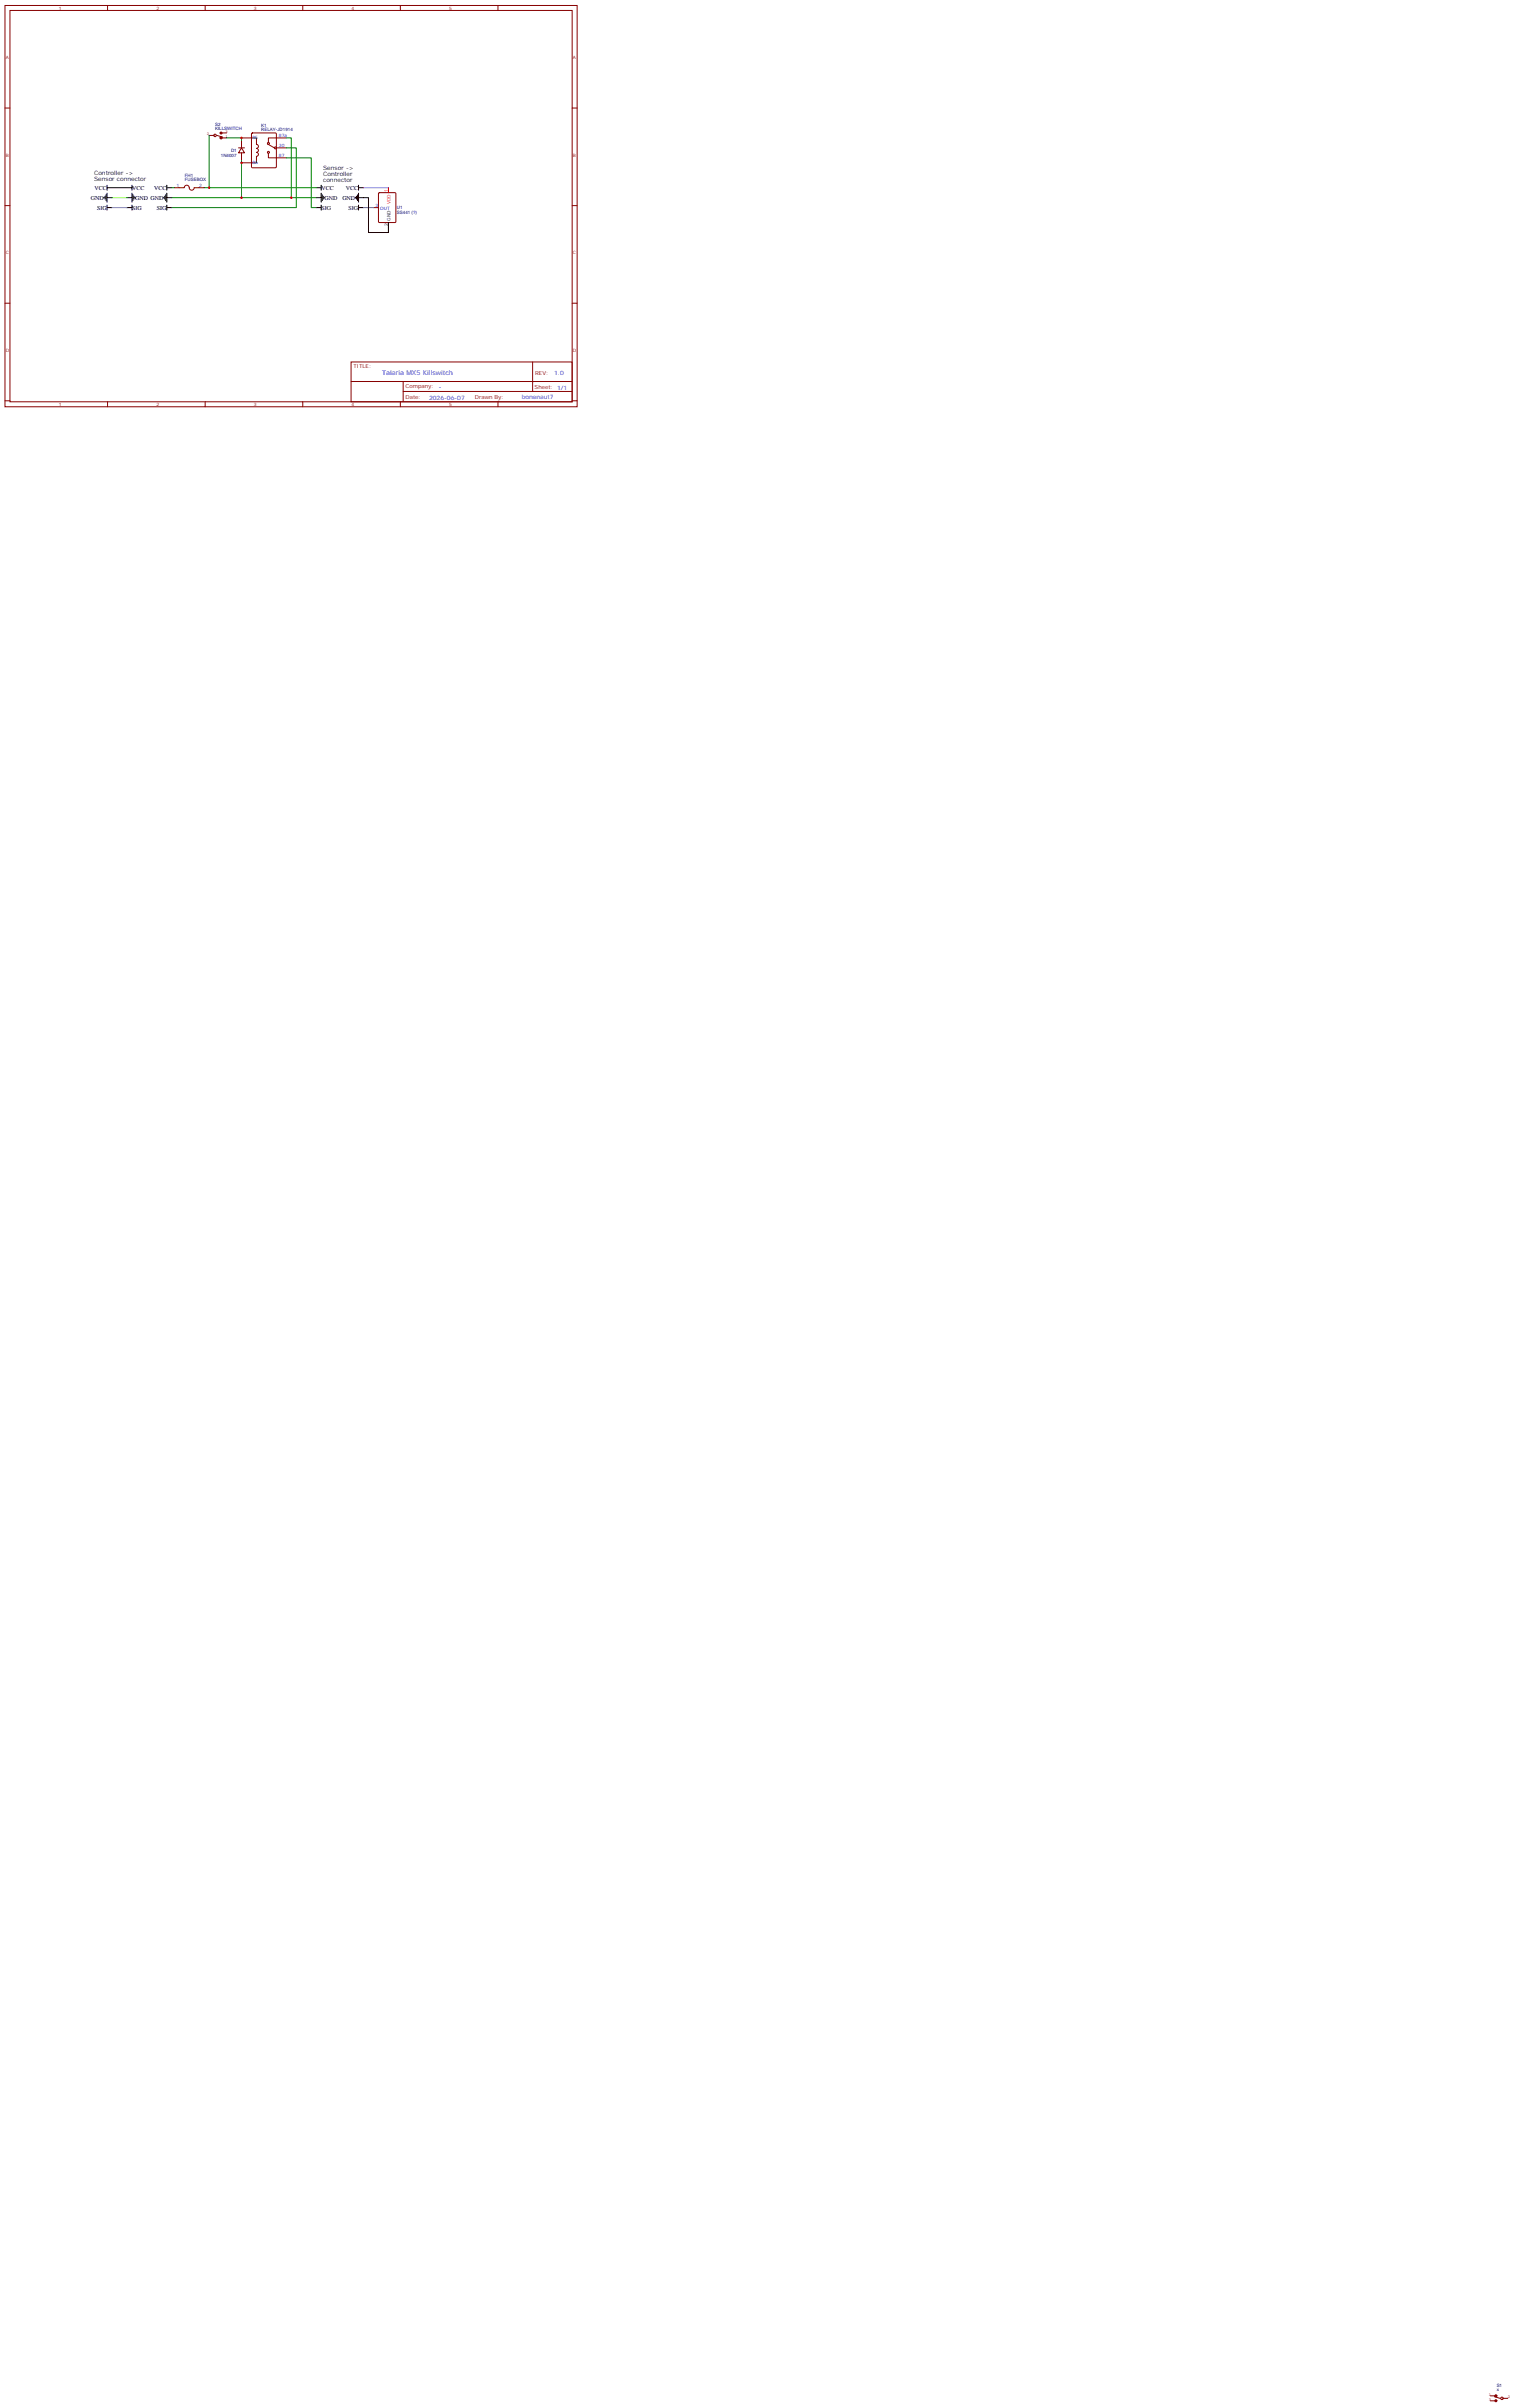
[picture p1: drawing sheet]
<svg xmlns="http://www.w3.org/2000/svg" width="1073mm" height="1705mm" viewBox="0 0 1073 1705" stroke-linecap="round" stroke-linejoin="round" font-family="sans-serif">
<defs><g id="words">
<text font-size="4.6" fill="#00f" x="271" y="265">Talaria MX5 Killswitch</text>
<g font-size="4.2">
<text x="67" y="124">Controller -&gt;</text>
<text x="229" y="120">Sensor -&gt;</text>
<text x="229" y="124">Controller</text>
<text x="67" y="128">Sensor connector</text>
<text x="229" y="129">connector</text>
<text x="67" y="134">VCC</text>
<text x="94" y="134">VCC</text>
<text x="109" y="134">VCC</text>
<text x="228" y="134">VCC</text>
<text x="245" y="134">VCC</text>
<text x="64" y="141">GND</text>
<text x="96" y="141">GND GND</text>
<text x="230" y="141">GND</text>
<text x="243" y="141">GND</text>
<text x="69" y="149">SIG</text>
<text x="94" y="149">SIG</text>
<text x="111" y="149">SIG</text>
<text x="228" y="149">SIG</text>
<text x="247" y="149">SIG</text>
</g>
<g font-size="4.2" fill="#00f">
<text x="393" y="266">1.0</text>
<text x="311" y="275">-</text>
<text x="304" y="283">2026-06-07</text>
<text x="370" y="283">bonenaut7</text>
</g>
<g font-size="3.9" fill="#800">
<text x="250" y="261">TITLE:</text>
<text x="379" y="266">REV:</text>
<text x="287" y="275">Company:</text>
<text x="379" y="276">Sheet: 1/1</text>
<text x="287" y="283">Date:</text>
<text x="336" y="283">Drawn By:</text>
</g>
<g font-size="3.2" fill="#800">
<text x="42" y="7">1</text>
<text x="111" y="7">2</text>
<text x="180" y="7">3</text>
<text x="249" y="7">4</text>
<text x="318" y="7">5</text>
<text x="4" y="42">A</text>
<text x="406" y="42">A</text>
<text x="4" y="111">B</text>
<text x="406" y="111">B</text>
<text x="4" y="180">C</text>
<text x="406" y="180">C</text>
<text x="4" y="249">D</text>
<text x="406" y="249">D</text>
<text x="42" y="288">1</text>
<text x="111" y="288">2</text>
<text x="180" y="288">3</text>
<text x="249" y="288">4</text>
<text x="318" y="288">5</text>
</g>
<g font-size="3.2" fill="#000080">
<text x="152" y="89">S2</text>
<text x="185" y="90">K1</text>
<text x="152" y="92">KILLSWITCH</text>
<text x="185" y="93">RELAY-JD1914</text>
<text x="164" y="108">D1</text>
<text x="157" y="111">1N4007</text>
<text x="131" y="125">FH1</text>
<text x="131" y="128">FUSEBOX</text>
<text x="281" y="148">U1</text>
<text x="281" y="151">SS441 (?)</text>
<text x="1060" y="1691">S1</text>
<text x="1060" y="1694">x</text>
</g>
<g font-size="3.2" fill="#00f">
<text x="179" y="99">85</text>
<text x="198" y="97">87a</text>
<text x="198" y="104">30</text>
<text x="198" y="111">87</text>
<text x="179" y="116">86</text>
<text x="125" y="133">1</text>
<text x="141" y="133">2</text>
<text x="266" y="147">3</text>
<text x="269" y="149">OUT</text>
</g>
<g font-size="3.2" fill="#f00">
<text x="275" y="136" transform="rotate(-90 275 136)">1</text>
<text x="277" y="145" transform="rotate(-90 277 145)">VDD</text>
</g>
<g font-size="3.2">
<text x="275" y="160" transform="rotate(-90 275 160)">2</text>
<text x="277" y="156" transform="rotate(-90 277 156)">GND</text>
</g>
<g font-size="2.8" fill="#840000">
<text x="147" y="96">2</text>
<text x="160" y="94">3</text>
<text x="160" y="98">1</text>
<text x="1055" y="1698">1</text>
<text x="1055" y="1701">3</text>
<text x="1068" y="1699">2</text>
</g>
</g></defs>
<g fill="none" stroke="#870000" stroke-width=".71">
<path d="M4 4h405v284h-405zM7 7h398v278h-398zM76 4v3M145 4v3M214 4v3M284 4v3M353 4v3M4 77h3M405 77h4M171 98h11v4a1.4 1.4 0 0 1 1 2 1.4 1.4 0 0 1-1 1 1.4 1.4 0 0 1 1 2 1.4 1.4 0 0 1-1 1 1.4 1.4 0 0 1 1 1 1.4 1.4 0 0 1-1 2v4h-11M171 99v6M178 94h18v25h-18z"/>
<path d="M203 98h-13v3M169 105h4M171 105l2 3h-4zM171 108v6M189 102l5 3M190 109v3h13M196 105h7M123 133h8a1.9 1.9 0 0 1 2-2 1.9 1.9 0 0 1 1 3 1.8 1.8 0 0 0 2 1 1.8 1.8 0 0 0 2-2h7M268 137h12v20v1h-11l-1-1zM4 146h3M265 147h3M405 146h4"/>
<path d="M4 215h3M405 215h4M249 256h156v29h-156zM377 256v21M249 270h156M286 277h119M286 270v14M4 284h3M76 285v3M145 285v3M214 285v3M284 285v3"/>
<path d="M353 285v3M405 284h4"/>
<circle cx="190" cy="108" r=".7"/>
<circle cx="190" cy="102" r=".7"/>
<circle cx="195" cy="105" r=".7"/>
</g>
<g fill="none" stroke="#000" stroke-width=".71">
<path d="M74 140h.1M74 139v2M75 138v4M76 133h17M76 131v4M76 137v6M93 131v4M93 137v6M94 138v4M95 139v2M96 140h.1M116 140h.1"/>
<path d="M117 139v2M117 138v4M118 133h4M118 131v4M118 137v6M224 133h4M228 131v4M228 137v6M228 138v4M229 139v2M230 140h.1M252 140h.1"/>
<path d="M253 139v2M253 138v4M254 133h4M254 131v4M254 137v6M76 140h3M76 147h3M76 145v4M90 140h3M90 147h3M93 145v4M118 145v4"/>
<path d="M118 140h4M118 147h4M224 140h4M224 147h4M228 145v4M254 140h7v25h14v-7M254 147h4M254 145v4"/>
</g>
<g fill="#850000" stroke="#850000" stroke-width=".71">
<circle cx="1060" cy="1701" r=".7"/>
<circle cx="1060" cy="1698" r=".7"/>
<circle cx="157" cy="94" r=".7"/>
<circle cx="157" cy="98" r=".7"/>
</g>
<g fill="none" stroke="#850000" stroke-width=".71">
<path d="M148 96h4M153 96l5 1M157 98h4M157 94h4M1056 1698h4M1059 1698l4 1M1065 1699h3M1056 1701h3"/>
<circle cx="152" cy="96" r=".9"/>
<circle cx="1064" cy="1699" r=".9"/>
</g>
<path d="M148 96v37h-3M161 98h10v1M203 98h3v42M171 114v26h-49M203 105h7v42h-88M203 112h17v35h4M122 133h1M148 133h76M171 140h53" fill="none" stroke="#008700" stroke-width=".71"/>
<path d="M275 133v4" fill="none" stroke="#f00" stroke-width=".71"/>
<path d="M258 133h17M79 147h11" fill="none" stroke="#90f" stroke-width=".71"/>
<path d="M258 147h7" fill="none" stroke="#06f" stroke-width=".71"/>
<path d="M79 140h11" fill="none" stroke="#6f0" stroke-width=".71"/>
<g fill="#c00">
<circle cx="171" cy="98" r=".9"/>
<circle cx="171" cy="115" r=".9"/>
<circle cx="171" cy="140" r=".9"/>
<circle cx="206" cy="140" r=".9"/>
<circle cx="148" cy="133" r=".9"/>
</g>
<use href="#words"/>
</svg>
